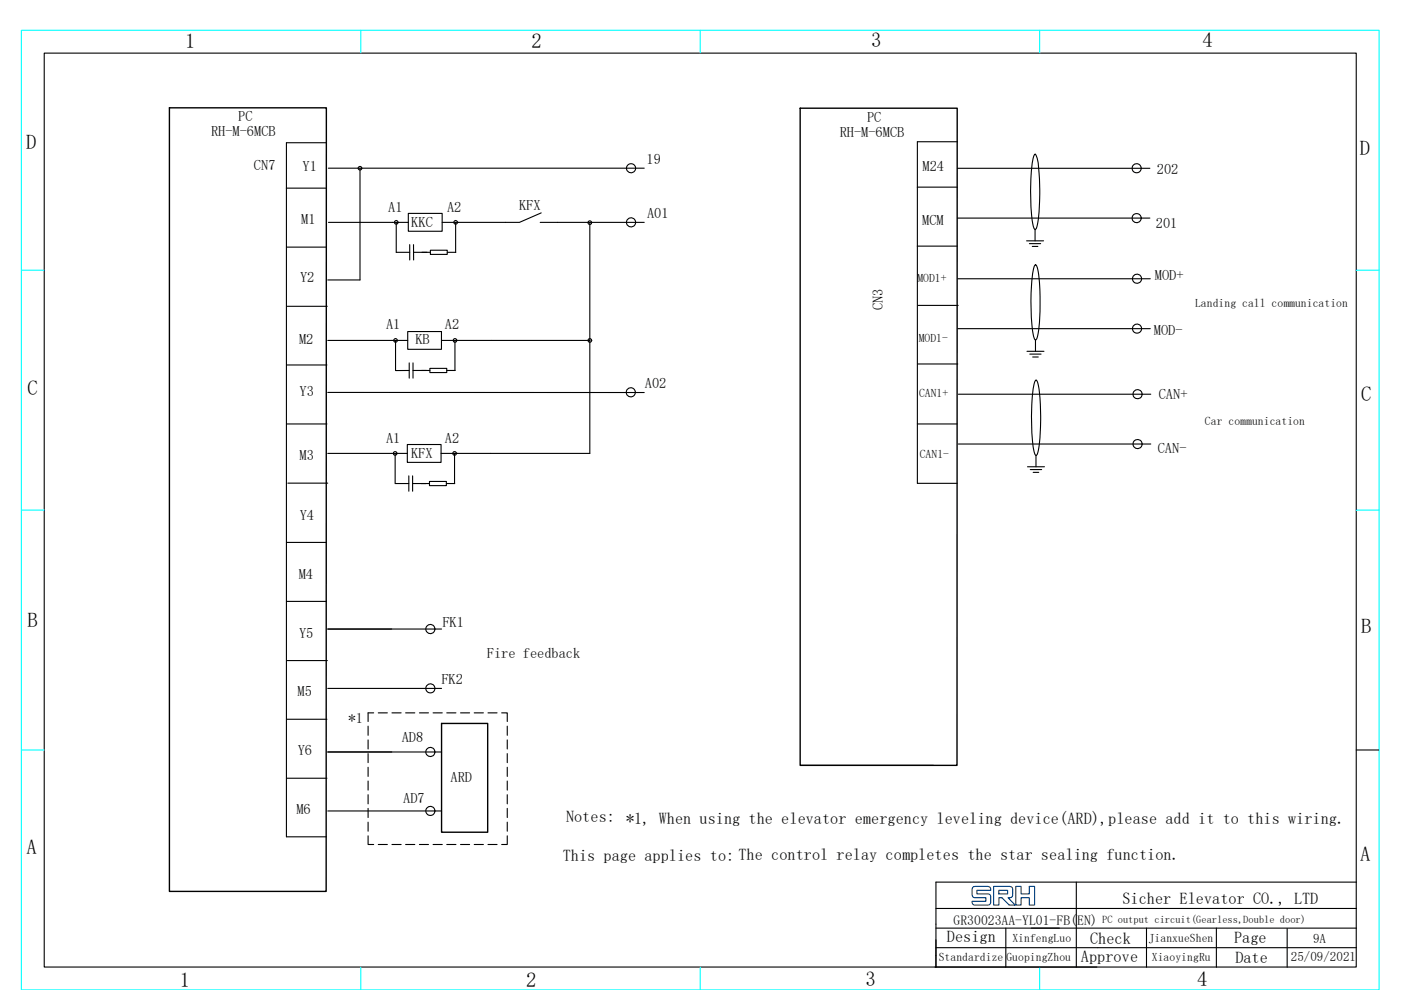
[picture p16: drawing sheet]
<svg xmlns="http://www.w3.org/2000/svg" width="297mm" height="210mm" viewBox="0 0 297 210" stroke-linecap="round" stroke-linejoin="round" font-family="sans-serif">
<defs><g id="words">
<g font-size="4.4">
<text x="39.3" y="10.1">1</text>
<text x="112.7" y="10.1">2</text>
<text x="184.7" y="10">3</text>
<text x="254.9" y="10">4</text>
<text x="5.5" y="31.7">D</text>
<text x="288.3" y="32.9">D</text>
<text x="5.8" y="83.7">C</text>
<text x="288.6" y="85">C</text>
<text x="5.8" y="133">B</text>
<text x="288.6" y="134.2">B</text>
<text x="5.6" y="181.2">A</text>
<text x="288.4" y="182.5">A</text>
<text x="38.1" y="209.3">1</text>
<text x="111.5" y="209.3">2</text>
<text x="183.5" y="209.1">3</text>
<text x="253.8" y="209.1">4</text>
</g>
<g font-size="3.5">
<text x="120" y="174.4">Notes: *1, When using the elevator emergency leveling device(ARD),please add it to this wiring.</text>
<text x="119.3" y="182.5">This page applies to: The control relay completes the star sealing function.</text>
<text x="238" y="191.7">Sicher Elevator CO., LTD</text>
<text x="200.8" y="199.9">Design</text>
<text x="231.1" y="200.2">Check</text>
<text x="261.7" y="199.9">Page</text>
<text x="229.2" y="204">Approve</text>
<text x="261.9" y="204.2">Date</text>
</g>
<g font-size="3">
<text x="44.7" y="28.9">RH-M-6MCB</text>
<text x="50.5" y="25.6">PC</text>
<text x="178" y="29">RH-M-6MCB</text>
<text x="183.8" y="25.8">PC</text>
<text x="137.1" y="34.7">19</text>
<text x="53.8" y="36.2">CN7</text>
<text x="64.1" y="36.2">Y1</text>
<text x="195.6" y="36.4">M24</text>
<text x="245.3" y="36.9">202</text>
<text x="63.9" y="47.5">M1</text>
<text x="82.3" y="44.9">A1</text>
<text x="94.8" y="44.9">A2</text>
<text x="110.1" y="44.5">KFX</text>
<text x="137.2" y="46.2">A01</text>
<text x="195.5" y="47.7">MCM</text>
<text x="87.2" y="48.2">KKC</text>
<text x="245.1" y="48.4">201</text>
<text x="63.6" y="59.9">Y2</text>
<text x="244.9" y="59.5">MOD+</text>
<text x="187.2" y="65.8" transform="rotate(-90 187.2 65.8)">CN3</text>
<text x="81.9" y="69.7">A1</text>
<text x="94.3" y="69.7">A2</text>
<text x="244.6" y="71">MOD-</text>
<text x="63.4" y="72.9">M2</text>
<text x="88.1" y="73.1">KB</text>
<text x="63.5" y="84">Y3</text>
<text x="136.7" y="82.2">A02</text>
<text x="245.7" y="84.5">CAN+</text>
<text x="81.9" y="93.9">A1</text>
<text x="94.3" y="93.9">A2</text>
<text x="63.5" y="97.5">M3</text>
<text x="87.2" y="97.2">KFX</text>
<text x="245.5" y="96">CAN-</text>
<text x="63.6" y="110.2">Y4</text>
<text x="63.3" y="122.9">M4</text>
<text x="63.4" y="135.4">Y5</text>
<text x="93.8" y="132.9">FK1</text>
<text x="103.2" y="139.5">Fire feedback</text>
<text x="63.1" y="147.7">M5</text>
<text x="93.6" y="145.2">FK2</text>
<text x="73.9" y="153.3">*1</text>
<text x="63.1" y="160.1">Y6</text>
<text x="85.2" y="157.4">AD8</text>
<text x="95.5" y="165.8">ARD</text>
<text x="62.8" y="172.7">M6</text>
<text x="85.5" y="170.4">AD7</text>
</g>
<text font-size="2.9" x="202.2" y="196.2">GR30023AA-YL01-FB(EN)</text>
<g font-size="2.8">
<text x="273.7" y="203.9">25/09/2021</text>
<text x="278.4" y="200.1">9A</text>
</g>
<g font-size="2.5">
<text x="194.5" y="59.9">MOD1+</text>
<text x="253.4" y="65.1">Landing call communication</text>
<text x="194.8" y="72.6">MOD1-</text>
<text x="194.9" y="84.1">CAN1+</text>
<text x="255.5" y="90.1">Car communication</text>
<text x="195" y="97.1">CAN1-</text>
<text x="199" y="203.7">Standardize</text>
<text x="213.4" y="203.8">GuopingZhou</text>
<text x="214.7" y="199.7">XinfengLuo</text>
<text x="243.6" y="199.8">JianxueShen</text>
<text x="244.2" y="203.9">XiaoyingRu</text>
</g>
<text font-size="2.2" x="233.7" y="195.8">PC output circuit(Gearless,Double door)</text>
</g></defs>
<path d="M4.5 6.4h287.9v203.6h-287.9zM76.5 6.4v4.9M148.5 6.4v4.9M220.4 6.4v4.9M4.5 57.3h4.9M287.5 57.3h4.9M4.5 108.2h4.9M287.5 108.2h4.9M4.5 159.1h4.9M76.5 205.1v4.9M148.5 205.1v4.9M220.4 205.1v4.9" fill="none" stroke="#0ff" stroke-width=".23"/>
<g fill="none" stroke="#000" stroke-width=".23">
<path d="M9.4 11.3h278.1v193.8h-278.1zM60.7 39.9h8.5M69.2 30.3h-8.5v147.2h8.5M69.6 35.7h67M76.3 35.7v23.7h-6.8M194.5 39.7h8.5M203 30.1h-8.5v72.4h8.4M203 35.7h40.8M219.4 32.8l.1-.1a11.7 11.7 0 0 1 .9 5.2v5.5a17.7 17.7 0 0 1-.7 5.1l-.2 .2-.1-.1a26.1 26.1 0 0 1-.9-9l.1-2.4a13.2 13.2 0 0 1 .8-4.4zM60.7 52.4h8.5M69.6 47.2h17M84 47.2v6.3h2.9"/>
<path d="M86.6 45.3h7.1v3.8h-7.1zM86.9 51.9v3.2M87.7 53.5h3.5M87.7 51.9v3.2M91.2 53.1h3.6v.9h-3.6zM96.6 47.2v6.3h-1.8M114.5 47.2h22.1M114.7 45.2l-4.6 2h-16.4M125.1 47.2v49h-31.6M194.5 52.2h8.5M203 46.3h40.8M203.1 59.1h40.8"/>
<path d="M217.7 51.1h3.6M218.2 51.7h2.4M218.9 52.3h1.1M219.5 56.2h.1a3.6 3.6 0 0 1 .7 2.4 49.8 49.8 0 0 1-.4 12.9l-.3 .6a5 5 0 0 1-.8-3.1 43.6 43.6 0 0 1 .5-12.5zM219.5 48.7v2.4M60.8 77.4h8.5M60.9 65h8.5M83.9 72.2v6.4M86.4 70.3h7.2v3.8h-7.2zM86.4 72.2h-16.9M86.8 78.6h-2.9M86.8 77v3.2"/>
<path d="M87.6 78.6h3.5M87.6 77v3.2M91.1 78.1h3.6v.9h-3.6zM93.6 72.2h31.5M94.7 78.6h1.8M96.5 72.2v6.4M194.6 77.2h8.5M194.7 64.8h8.5M203.1 69.7h40.8M217.7 74.5h3.6M218.3 75.1h2.4M218.9 75.7h1.2"/>
<path d="M219.5 72.1v2.4M60.8 89.9h8.5M69.5 96.2h16.9M69.5 83.2l67.1 .1M83.8 96.2v6.4M86.4 94.3h7.1v3.8h-7.1zM96.4 96.2v6.4M194.5 89.9h8.4M203.2 94.2h40.8M203.2 83.6h40.8M217.8 99h3.6M218.4 99.6h2.5"/>
<path d="M219.6 80.7l.1-.1a3.7 3.7 0 0 1 .7 2.5 48.9 48.9 0 0 1-.4 12.9l-.3 .6a5.2 5.2 0 0 1-.8-3.1 45.6 45.6 0 0 1 .5-12.5zM219.6 96.6v2.4M60.7 115h8.5M61 102.5h8.5M83.8 102.6h2.9M86.7 100.9v3.3M87.5 102.6h3.6M87.5 100.9v3.3M91.1 102.1h3.5v.9h-3.5zM94.6 102.6h1.8M219.1 100.2h1.1M60.7 127.6h8.5"/>
<path d="M69.5 133.4h24.1M60.8 152.6h8.5M60.9 140.1h8.5M69.5 159.5h24.1M69.5 146h24.1M78 154v2M78 156.9v2M78 159.8v2M79.2 151.2h-1.2v1.8M80.2 151.2h1.9M83.1 151.2h1.9M86 151.2h1.9"/>
<path d="M88.9 151.2h1.9M91.8 151.2h2M94.7 151.2h2M97.6 151.2h2M100.5 151.2h2M103.5 151.2h1.9M106.4 151.2h1.1v1.8M107.5 154v2M107.5 156.9v2M107.5 159.8v2M287.5 159.1h4.9M60.8 165.1h8.5"/>
<path d="M69.5 172h24.1M78 177.3v1.8h1.2M78 162.7v2M78 165.7v1.9M78 168.6v1.9M78 171.5v1.9M78 174.4v1.9M80.2 179.1h1.9M83.1 179.1h1.9M86 179.1h1.9M88.9 179.1h1.9M91.8 179.1h2"/>
<path d="M94.7 179.1h2M97.6 179.1h2M100.5 179.1h2M103.5 179.1h1.9M107.5 177.3v1.8h-1.1M107.5 162.7v2M107.5 165.7v1.9M107.5 168.6v1.9M107.5 171.5v1.9M107.5 174.4v1.9M169.8 162.3h28.1M198.4 192.7h89.2"/>
<path d="M198.4 196.9h89.2M213.3 196.9v8.3M228.2 187.1v18.1M243.1 196.8v8.4M257.9 196.8v8.4M272.9 197v8.2M287.6 187.1h-89.2v18.1M198.2 205.1h34.4M198.4 201h89.2"/>
<circle cx="76.3" cy="35.7" r=".38"/>
<circle cx="133.8" cy="35.7" r=".97"/>
<circle cx="241" cy="35.7" r=".97"/>
<circle cx="84" cy="47.2" r=".39"/>
<circle cx="96.6" cy="47.2" r=".39"/>
<circle cx="125" cy="47.2" r=".39"/>
<circle cx="133.8" cy="47.2" r=".97"/>
<circle cx="241" cy="46.3" r=".97"/>
<circle cx="241.1" cy="59.1" r=".97"/>
<circle cx="83.9" cy="72.2" r=".39"/>
<circle cx="96.5" cy="72.2" r=".39"/>
<circle cx="125.1" cy="72.2" r=".39"/>
<circle cx="241.1" cy="69.7" r=".97"/>
<circle cx="83.8" cy="96.2" r=".39"/>
<circle cx="96.4" cy="96.2" r=".39"/>
<circle cx="133.7" cy="83.2" r=".97"/>
<circle cx="241.2" cy="83.6" r=".97"/>
<circle cx="241.2" cy="94.2" r=".96"/>
<circle cx="91.3" cy="133.4" r=".97"/>
<circle cx="91.3" cy="159.5" r=".97"/>
<circle cx="91.3" cy="146" r=".97"/>
<circle cx="91.3" cy="172" r=".97"/>
</g>
<path d="M206.3 188.1l.4-.1h2a1.06 1.06 0 0 1 1.3 .4l.1 .4h-3v.8h2.3a.61 .61 0 0 1 .7 .5v.6a.93 .93 0 0 1-.2 1 .93 .93 0 0 1-1 .3h-2.2a.6 .6 0 0 1-.6-.8h2.9v-.8h-1.9a.75 .75 0 0 1-1-.8v-.1a1.66 1.66 0 0 1 .2-1.4zM210.7 188h3.3a.75 .75 0 0 1 .7 .4 .75 .75 0 0 1 0 .8v.5a.73 .73 0 0 1-1 .7l1.5 1.5-.6 .1a1.01 1.01 0 0 1-1.2-.7l-1-.9h-.6v1.6h-1.1zM211.8 188.8h1.8v.8h-1.8zM215.4 188h1.1v1.6h.9h.8v-1.6h1.2v4h-1.2v-1.6h-1.7v1.6h-1.1z" fill="none" stroke="#003f7e" stroke-width=".23"/>
<path d="M35.9 22.9h33.3v166.2h-33.3zM169.7 23h33.2v139.3h-33.2zM93.6 153.4h9.8v23.1h-9.8z" fill="none" stroke="#000" stroke-width=".3"/>
<use href="#words"/>
</svg>
